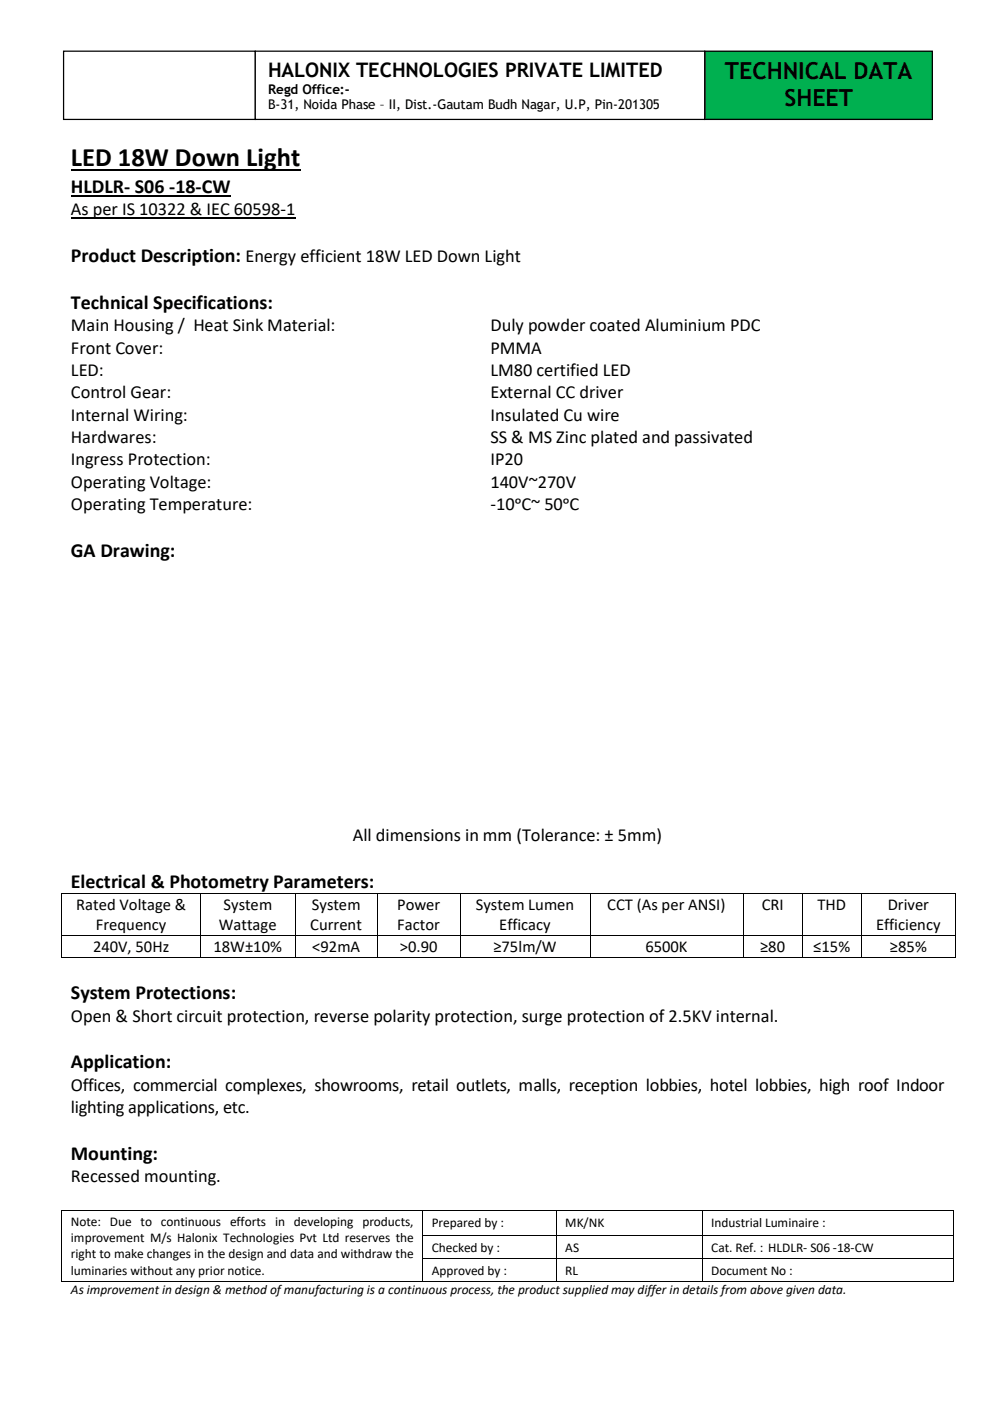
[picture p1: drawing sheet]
<svg xmlns="http://www.w3.org/2000/svg" width="210mm" height="297mm" viewBox="0 0 210 297" stroke-linecap="round" stroke-linejoin="round" font-family="sans-serif">
<defs><g id="words">
<text font-size="5.6" x="15" y="35.3">LED 18W Down Light</text>
<g font-size="5">
<text x="153.7" y="16.7">TECHNICAL DATA</text>
<text x="166.3" y="22.4">SHEET</text>
</g>
<g font-size="4.2">
<text x="56.8" y="16.3">HALONIX TECHNOLOGIES PRIVATE LIMITED</text>
<text x="15" y="40.9">HLDLR- S06 -18-CW</text>
<text x="15" y="55.5">Product Description: Energy efficient 18W LED Down Light</text>
<text x="15" y="65.4">Technical Specifications:</text>
<text x="15" y="118">GA Drawing:</text>
<text x="15" y="188.1">Electrical &amp; Photometry Parameters:</text>
<text x="15" y="211.8">System Protections:</text>
<text x="15" y="226.4">Application:</text>
<text x="15" y="245.8">Mounting:</text>
</g>
<g font-size="3.9">
<text x="15" y="45.6">As per IS 10322 &amp; IEC 60598-1</text>
<text x="15" y="70.2">Main Housing / Heat Sink Material:</text>
<text x="103.9" y="70.2">Duly powder coated Aluminium PDC</text>
<text x="15" y="74.9">Front Cover:</text>
<text x="103.9" y="74.9">PMMA</text>
<text x="15" y="79.7">LED:</text>
<text x="103.9" y="79.7">LM80 certified LED</text>
<text x="15" y="84.4">Control Gear:</text>
<text x="15" y="89.2">Internal Wiring:</text>
<text x="103.9" y="84.4">External CC driver</text>
<text x="103.9" y="89.2">Insulated Cu wire</text>
<text x="15" y="93.9">Hardwares:</text>
<text x="103.9" y="93.9">SS &amp; MS Zinc plated and passivated</text>
<text x="15" y="98.6">Ingress Protection:</text>
<text x="103.9" y="98.6">IP20</text>
<text x="15" y="103.4">Operating Voltage:</text>
<text x="103.9" y="103.4">140V~270V</text>
<text x="15" y="108.1">Operating Temperature:</text>
<text x="103.9" y="108.1">-10ᵒC~ 50ᵒC</text>
<text x="74.8" y="178.2">All dimensions in mm (Tolerance: ± 5mm)</text>
<text x="15" y="216.6">Open &amp; Short circuit protection, reverse polarity protection, surge protection of 2.5KV internal.</text>
<text x="15" y="231.2">Offices, commercial complexes, showrooms, retail outlets, malls, reception lobbies, hotel lobbies, high roof Indoor</text>
<text x="15" y="235.9">lighting applications, etc.</text>
<text x="15" y="250.6">Recessed mounting.</text>
</g>
<g font-size="3.5">
<text x="16.2" y="192.8">Rated Voltage &amp;</text>
<text x="20.3" y="197.1">Frequency</text>
<text x="46.4" y="197.1">Wattage</text>
<text x="47.4" y="192.8">System</text>
<text x="65.8" y="197.1">Current</text>
<text x="66.1" y="192.8">System</text>
<text x="84.2" y="192.8">Power</text>
<text x="84.2" y="197.1">Factor</text>
<text x="100.9" y="192.8">System Lumen</text>
<text x="105.8" y="197.1">Efficacy</text>
<text x="128.7" y="192.8">CCT (As per ANSI)</text>
<text x="161.5" y="192.8">CRI</text>
<text x="173.3" y="192.8">THD</text>
<text x="185.7" y="197.1">Efficiency</text>
<text x="188.2" y="192.8">Driver</text>
<text x="19.7" y="201.7">240V, 50Hz</text>
<text x="45.3" y="201.7">18W±10%</text>
<text x="66.2" y="201.7">&lt;92mA</text>
<text x="84.8" y="201.7">&gt;0.90</text>
<text x="104.6" y="201.7">≥75lm/W</text>
<text x="136.8" y="201.7">6500K</text>
<text x="161.1" y="201.7">≥80</text>
<text x="172.4" y="201.7">≤15%</text>
<text x="188.6" y="201.7">≥85%</text>
</g>
<g font-size="2.8">
<text x="56.8" y="19.9">Regd Office:-</text>
<text x="56.8" y="23.2">B-31, Noida Phase – II, Dist.-Gautam Budh Nagar, U.P, Pin-201305</text>
<text x="15" y="259.8">Note: Due to continuous efforts in developing products,</text>
<text x="15" y="263.3">improvement M/s Halonix Technologies Pvt Ltd reserves the</text>
<text x="91.5" y="260.1">Prepared by :</text>
<text x="119.8" y="260.1">MK/NK</text>
<text x="150.7" y="260.1">Industrial Luminaire :</text>
<text x="15" y="266.7">right to make changes in the design and data and withdraw the</text>
<text x="91.5" y="265.3">Checked by :</text>
<text x="119.8" y="265.3">AS</text>
<text x="150.7" y="265.3">Cat. Ref. : HLDLR- S06 -18-CW</text>
<text x="15" y="270.2">luminaries without any prior notice.</text>
<text x="15" y="274.3">As improvement in design &amp; method of manufacturing is a continuous process, the product supplied may differ in details from above given data.</text>
<text x="91.5" y="270.1">Approved by :</text>
<text x="119.8" y="270.1">RL</text>
<text x="150.7" y="270.1">Document No :</text>
</g>
</g></defs>
<path d="M15 36.1h48.6" fill="none" stroke="#000" stroke-width=".38"/>
<path d="M15 41.5h33.8" fill="none" stroke="#000" stroke-width=".3"/>
<path d="M15 46.2h47.6" fill="none" stroke="#000" stroke-width=".25"/>
<g fill="#000">
<path d="M13 189.3h.2v.1h-.2z" fill-rule="evenodd"/>
<path d="M13 189.3h.2v.1h-.2z" fill-rule="evenodd"/>
<path d="M13 198.1h.2v.2h-.2z" fill-rule="evenodd"/>
<path d="M42.5 189.3h.1v.1h-.1z" fill-rule="evenodd"/>
<path d="M42.5 198.1h.1v.2h-.1z" fill-rule="evenodd"/>
<path d="M62.5 189.3h.2v.1h-.2z" fill-rule="evenodd"/>
<path d="M62.5 198.1h.2v.2h-.2z" fill-rule="evenodd"/>
<path d="M80 189.3h.2v.1h-.2z" fill-rule="evenodd"/>
<path d="M80 198.1h.2v.2h-.2z" fill-rule="evenodd"/>
<path d="M97.5 189.3h.1v.1h-.1z" fill-rule="evenodd"/>
<path d="M97.5 198.1h.1v.2h-.1z" fill-rule="evenodd"/>
<path d="M125 189.3h.2v.1h-.2z" fill-rule="evenodd"/>
<path d="M125 198.1h.2v.2h-.2z" fill-rule="evenodd"/>
<path d="M157.5 189.3h.2v.1h-.2z" fill-rule="evenodd"/>
<path d="M157.5 198.1h.2v.2h-.2z" fill-rule="evenodd"/>
<path d="M170 189.3h.2v.1h-.2z" fill-rule="evenodd"/>
<path d="M170 198.1h.2v.2h-.2z" fill-rule="evenodd"/>
<path d="M182.5 189.3h.2v.1h-.2z" fill-rule="evenodd"/>
<path d="M182.5 198.1h.2v.2h-.2z" fill-rule="evenodd"/>
<path d="M202.5 189.3h.2v.1h-.2z" fill-rule="evenodd"/>
<path d="M202.5 189.3h.2v.1h-.2z" fill-rule="evenodd"/>
<path d="M202.5 198.1h.2v.2h-.2z" fill-rule="evenodd"/>
<path d="M13 202.8h.2v.2h-.2z" fill-rule="evenodd"/>
<path d="M13 202.8h.2v.2h-.2z" fill-rule="evenodd"/>
<path d="M42.5 202.8h.1v.2h-.1z" fill-rule="evenodd"/>
<path d="M62.5 202.8h.2v.2h-.2z" fill-rule="evenodd"/>
<path d="M80 202.8h.2v.2h-.2z" fill-rule="evenodd"/>
<path d="M97.5 202.8h.1v.2h-.1z" fill-rule="evenodd"/>
<path d="M125 202.8h.2v.2h-.2z" fill-rule="evenodd"/>
<path d="M157.5 202.8h.2v.2h-.2z" fill-rule="evenodd"/>
<path d="M170 202.8h.2v.2h-.2z" fill-rule="evenodd"/>
<path d="M182.5 202.8h.2v.2h-.2z" fill-rule="evenodd"/>
<path d="M202.5 202.8h.2v.2h-.2z" fill-rule="evenodd"/>
<path d="M202.5 202.8h.2v.2h-.2z" fill-rule="evenodd"/>
<path d="M13 256.4h.2v.2h-.2z" fill-rule="evenodd"/>
<path d="M13 256.4h.2v.2h-.2z" fill-rule="evenodd"/>
<path d="M89.6 256.4h.1v.2h-.1z" fill-rule="evenodd"/>
<path d="M117.9 256.4h.2v.2h-.2z" fill-rule="evenodd"/>
<path d="M148.8 256.4h.1v.2h-.1z" fill-rule="evenodd"/>
<path d="M201.9 256.4h.2v.2h-.2z" fill-rule="evenodd"/>
<path d="M201.9 256.4h.2v.2h-.2z" fill-rule="evenodd"/>
<path d="M13 261.8h.2v.2h-.2z" fill-rule="evenodd"/>
<path d="M13 266.7h.2v.2h-.2z" fill-rule="evenodd"/>
<path d="M13 271.5h.2v.1h-.2z" fill-rule="evenodd"/>
<path d="M13 271.5h.2v.1h-.2z" fill-rule="evenodd"/>
<path d="M89.6 261.8h.1v.2h-.1z" fill-rule="evenodd"/>
<path d="M89.6 266.7h.1v.2h-.1z" fill-rule="evenodd"/>
<path d="M89.6 271.5h.1v.1h-.1z" fill-rule="evenodd"/>
<path d="M117.9 261.8h.2v.2h-.2z" fill-rule="evenodd"/>
<path d="M117.9 266.7h.2v.2h-.2z" fill-rule="evenodd"/>
<path d="M117.9 271.5h.2v.1h-.2z" fill-rule="evenodd"/>
<path d="M148.8 261.8h.1v.2h-.1z" fill-rule="evenodd"/>
<path d="M148.8 266.7h.1v.2h-.1z" fill-rule="evenodd"/>
<path d="M148.8 271.5h.1v.1h-.1z" fill-rule="evenodd"/>
<path d="M201.9 261.8h.2v.2h-.2z" fill-rule="evenodd"/>
<path d="M201.9 266.7h.2v.2h-.2z" fill-rule="evenodd"/>
<path d="M201.9 271.5h.2v.1h-.2z" fill-rule="evenodd"/>
<path d="M201.9 271.5h.2v.1h-.2z" fill-rule="evenodd"/>
</g>
<g fill="none" stroke="#000" stroke-width=".21">
<path d="M13.1 189.4v8.7M13.1 198.3v4.5M13.2 189.3h29.3M13.2 198.2h29.3M42.6 189.4v8.7M42.6 198.3v4.5M42.6 189.3h19.9M42.6 198.2h19.9M62.6 189.4v8.7M62.6 198.3v4.5M62.7 189.3h17.3M62.7 198.2h17.3"/>
<path d="M80.1 189.4v8.7M80.1 198.3v4.5M80.2 189.3h17.3M80.2 198.2h17.3M97.6 189.4v8.7M97.6 198.3v4.5M97.6 189.3h27.4M97.6 198.2h27.4M125.1 189.4v8.7M125.1 198.3v4.5M125.2 189.3h32.3M125.2 198.2h32.3"/>
<path d="M157.6 189.4v8.7M157.6 198.3v4.5M157.7 189.3h12.3M157.7 198.2h12.3M170.1 189.4v8.7M170.1 198.3v4.5M170.2 189.3h12.3M170.2 198.2h12.3M182.6 189.4v8.7M182.6 198.3v4.5M182.7 189.3h19.8M182.7 198.2h19.8"/>
<path d="M202.6 189.4v8.7M202.6 198.3v4.5M13.2 202.9h29.3M42.6 202.9h19.9M62.7 202.9h17.3M80.2 202.9h17.3M97.6 202.9h27.4M125.2 202.9h32.3M157.7 202.9h12.3M170.2 202.9h12.3M182.7 202.9h19.8M13.1 256.6v5.2"/>
<path d="M13.2 256.5h76.4M89.6 256.6v5.2M89.7 256.5h28.2M118 256.6v5.2M118.1 256.5h30.7M148.8 256.6v5.2M148.9 256.5h53M202 256.6v5.2M13.1 262v4.7M13.1 266.9v4.6M13.2 271.6h76.4M89.6 262v4.7"/>
<path d="M89.6 266.9v4.6M89.7 261.9h28.2M89.7 266.8h28.2M89.7 271.6h28.2M118 262v4.7M118 266.9v4.6M118.1 261.9h30.7M118.1 266.8h30.7M118.1 271.6h30.7M148.8 262v4.7M148.8 266.9v4.6M148.9 261.9h53"/>
<path d="M148.9 266.8h53M148.9 271.6h53M202 262v4.7M202 266.9v4.6"/>
</g>
<path d="M149.4 10.8h48.2v14.5h-48.2z" fill-rule="evenodd" fill="#00b050"/>
<path d="M149.4 10.8h48.2v14.5h-48.2z" fill="none" stroke="#000" stroke-width=".26"/>
<path d="M13.5 10.8h40.6v14.5h-40.6z" fill-rule="evenodd" fill="#fff"/>
<path d="M13.5 10.8h40.6v14.5h-40.6z" fill="none" stroke="#000" stroke-width=".26"/>
<path d="M54.1 10.8h95.3v14.5h-95.3z" fill-rule="evenodd" fill="#fff"/>
<path d="M54.1 10.8h95.3v14.5h-95.3z" fill="none" stroke="#000" stroke-width=".26"/>
<use href="#words"/>
</svg>
